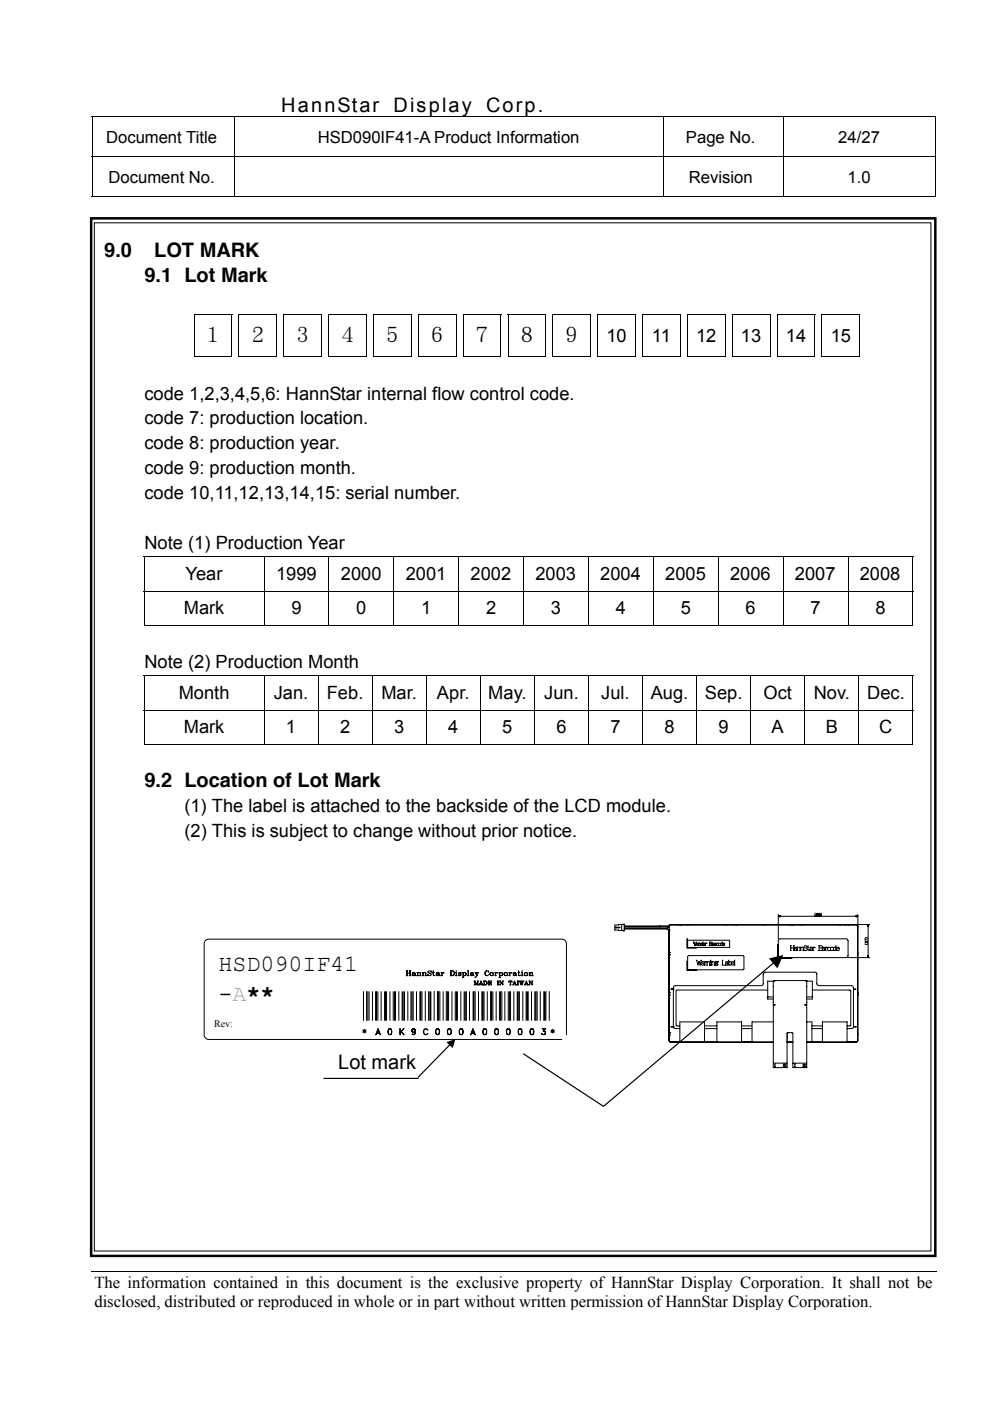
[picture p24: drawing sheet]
<svg xmlns="http://www.w3.org/2000/svg" width="210mm" height="297mm" viewBox="0 0 210 297" stroke-linecap="round" stroke-linejoin="round" font-family="sans-serif">
<defs><g id="words">
<g font-size="4.9">
<text x="46.3" y="205.9">HSD090IF41</text>
<text x="46.3" y="212.3">-A**</text>
</g>
<g font-size="4.2">
<text x="59.6" y="23.7">HannStar</text>
<text x="83.5" y="23.7">Display</text>
<text x="103.1" y="23.7">Corp.</text>
<text x="22.1" y="54.5">9.0</text>
<text x="30.6" y="59.8">9.1 Lot Mark</text>
<text x="32.7" y="54.5">LOT MARK</text>
<text x="30.6" y="166.9">9.2 Location of Lot Mark</text>
<text x="71.7" y="226.7">Lot mark</text>
</g>
<g font-size="3.9">
<text x="43.2" y="72.3">１</text>
<text x="52.7" y="72.3">２</text>
<text x="62.3" y="72.3">３</text>
<text x="71.8" y="72.3">４</text>
<text x="81.3" y="72.3">５</text>
<text x="90.8" y="72.3">６</text>
<text x="100.3" y="72.3">７</text>
<text x="109.8" y="72.3">８</text>
<text x="119.3" y="72.3">９</text>
<text x="128.6" y="72.5">10</text>
<text x="138.2" y="72.5">11</text>
<text x="147.6" y="72.5">12</text>
<text x="157.1" y="72.5">13</text>
<text x="166.6" y="72.5">14</text>
<text x="176.1" y="72.5">15</text>
<text x="30.6" y="84.7">code 1,2,3,4,5,6: HannStar internal flow control code.</text>
<text x="30.6" y="90">code 7: production location.</text>
<text x="30.6" y="95.3">code 8: production year.</text>
<text x="30.6" y="100.6">code 9: production month.</text>
<text x="30.6" y="105.9">code 10,11,12,13,14,15: serial number.</text>
<text x="30.6" y="116.5">Note (1) Production Year</text>
<text x="39.3" y="123.1">Year</text>
<text x="58.5" y="123.1">1999</text>
<text x="72.3" y="123.1">2000</text>
<text x="86" y="123.1">2001</text>
<text x="99.8" y="123.1">2002</text>
<text x="113.5" y="123.1">2003</text>
<text x="127.3" y="123.1">2004</text>
<text x="141" y="123.1">2005</text>
<text x="154.8" y="123.1">2006</text>
<text x="168.5" y="123.1">2007</text>
<text x="182.3" y="123.1">2008</text>
<text x="39" y="130.3">Mark</text>
<text x="61.8" y="130.3">9</text>
<text x="75.5" y="130.3">0</text>
<text x="89.3" y="130.3">1</text>
<text x="103.1" y="130.3">2</text>
<text x="116.8" y="130.3">3</text>
<text x="130.6" y="130.3">4</text>
<text x="144.3" y="130.3">5</text>
<text x="158.1" y="130.3">6</text>
<text x="171.8" y="130.3">7</text>
<text x="185.6" y="130.3">8</text>
<text x="30.6" y="141.7">Note (2) Production Month</text>
<text x="37.9" y="148.3">Month</text>
<text x="58" y="148.3">Jan.</text>
<text x="69.3" y="148.3">Feb.</text>
<text x="80.9" y="148.3">Mar.</text>
<text x="92.6" y="148.3">Apr.</text>
<text x="103.5" y="148.3">May.</text>
<text x="115.4" y="148.3">Jun.</text>
<text x="127.5" y="148.3">Jul.</text>
<text x="138" y="148.3">Aug.</text>
<text x="149.4" y="148.3">Sep.</text>
<text x="161.9" y="148.3">Oct</text>
<text x="172.5" y="148.3">Nov.</text>
<text x="183.9" y="148.3">Dec.</text>
<text x="39" y="155.5">Mark</text>
<text x="60.6" y="155.5">1</text>
<text x="72.1" y="155.5">2</text>
<text x="83.6" y="155.5">3</text>
<text x="95" y="155.5">4</text>
<text x="106.5" y="155.5">5</text>
<text x="118" y="155.5">6</text>
<text x="129.4" y="155.5">7</text>
<text x="140.9" y="155.5">8</text>
<text x="152.3" y="155.5">9</text>
<text x="163.6" y="155.5">A</text>
<text x="175.1" y="155.5">B</text>
<text x="186.4" y="155.5">C</text>
<text x="39.1" y="172.2">(1) The label is attached to the backside of the LCD module.</text>
<text x="39.1" y="177.5">(2) This is subject to change without prior notice.</text>
</g>
<g font-size="3.5">
<text x="22.5" y="30.2">Document Title</text>
<text x="67.4" y="30.2">HSD090IF41-A Product Information</text>
<text x="145.4" y="30.2">Page No.</text>
<text x="177.7" y="30.2">24/27</text>
<text x="23" y="38.7">Document No.</text>
<text x="146" y="38.7">Revision</text>
<text x="179.7" y="38.7">1.0</text>
<text x="20" y="273">The information contained in this document is the exclusive property of HannStar Display Corporation. It shall not be</text>
<text x="20" y="277">disclosed, distributed or reproduced in whole or in part without written permission of HannStar Display Corporation.</text>
</g>
<text font-size="2.1" x="45.4" y="217.8">Rev:</text>
</g></defs>
<g fill="none" stroke="#000" stroke-width=".21">
<path d="M19.4 24.8h179M19.4 33.3h179M19.5 24.9v8.3M19.5 33.3v8.5M49.6 24.9v8.3M49.6 33.3v8.5M140.7 24.9v8.3M140.7 33.3v8.5M166.1 24.9v8.3M166.1 33.3v8.5M198.3 24.9v8.3M198.3 33.3v8.5"/>
<path d="M19.4 41.7h30.2M49.7 41.7h90.9M140.7 41.7h25.3M166.1 41.7h32.1M19.4 269.7h179.2"/>
</g>
<path d="M198.2 41.6h.2v.2h-.2z" fill="#000"/>
<g fill="#fff">
<path d="M19.4 277.9h179.1z"/>
<path d="M198.5 269.7l.1 8.2z"/>
<path d="M198.5 277.9h.1z"/>
</g>
<path d="M19.3 46.3h179v220h-179z" fill="none" stroke="#000" stroke-width=".53"/>
<path d="M20 47.2h177.4v218h-177.4z" fill-rule="evenodd" fill="#fff" stroke="#000" stroke-width=".21"/>
<g fill="#000">
<path d="M41.1 66.7h.2v.1h-.2zM49.1 66.7h.2v.1h-.2zM49.1 75.5h.2v.2h-.2zM50.6 66.7h.2v.1h-.2zM58.6 66.7h.2v.1h-.2zM58.6 75.5h.2v.2h-.2zM60.1 66.7h.2v.1h-.2zM68.1 66.7h.2v.1h-.2zM68.1 75.5h.2v.2h-.2zM69.6 66.7h.2v.1h-.2zM77.6 66.7h.2v.1h-.2zM77.6 75.5h.2v.2h-.2z"/>
<path d="M79.1 66.7h.2v.1h-.2zM87.1 66.7h.2v.1h-.2zM87.1 75.5h.2v.2h-.2zM88.6 66.7h.2v.1h-.2zM96.6 66.7h.2v.1h-.2zM96.6 75.5h.2v.2h-.2zM98.1 66.7h.2v.1h-.2zM106.1 66.7h.2v.1h-.2zM106.1 75.5h.2v.2h-.2zM107.6 66.7h.2v.1h-.2zM115.7 66.7h.1v.1h-.1zM115.7 75.5h.1v.2h-.1z"/>
<path d="M117.1 66.7h.2v.1h-.2zM125.2 66.7h.1v.1h-.1zM125.2 75.5h.1v.2h-.1zM126.7 66.7h.1v.1h-.1zM134.7 66.7h.1v.1h-.1zM134.7 75.5h.1v.2h-.1zM136.2 66.7h.1v.1h-.1zM144.2 66.7h.1v.1h-.1zM144.2 75.5h.1v.2h-.1zM145.7 66.7h.1v.1h-.1zM153.7 66.7h.1v.1h-.1zM153.7 75.5h.1v.2h-.1z"/>
<path d="M155.2 66.7h.1v.1h-.1zM163.2 66.7h.1v.1h-.1zM163.2 75.5h.1v.2h-.1zM164.7 66.7h.1v.1h-.1zM172.7 66.7h.2v.1h-.2zM172.7 75.5h.2v.2h-.2zM174.2 66.7h.1v.1h-.1zM182.2 66.7h.2v.1h-.2zM182.2 75.5h.2v.2h-.2zM30.5 118h.2v.2h-.2zM193.5 118h.2v.2h-.2zM193.5 132.5h.2v.1h-.2z"/>
<path d="M30.5 143.2h.2v.2h-.2zM193.5 143.2h.2v.2h-.2zM193.5 157.7h.2v.2h-.2z"/>
</g>
<g fill="none" stroke="#000" stroke-width=".21">
<path d="M41.1 66.8h8.2M41.1 75.6h8M41.2 66.8v8.9M49.2 66.8v8.9M50.6 66.8h8.2M50.6 75.6h8M50.7 66.8v8.9M58.7 66.8v8.9M60.1 66.8h8.2M60.1 75.6h8M60.2 66.8v8.9M68.2 66.8v8.9"/>
<path d="M69.6 66.8h8.2M69.6 75.6h8M69.7 66.8v8.9M77.7 66.8v8.9M79.1 66.8h8.2M79.1 75.6h8M79.2 66.8v8.9M87.2 66.8v8.9M88.6 66.8h8.2M88.6 75.6h8M88.7 66.8v8.9M96.7 66.8v8.9"/>
<path d="M98.1 66.8h8.2M98.1 75.6h8M98.2 66.8v8.9M106.2 66.8v8.9M107.6 66.8h8.2M107.6 75.6h8.1M107.7 66.8v8.9M115.7 66.8v8.9M117.1 66.8h8.2M117.1 75.6h8.1M117.2 66.8v8.9M125.2 66.8v8.9"/>
<path d="M126.7 66.8h8.1M126.7 75.6h8M126.7 66.8v8.9M134.7 66.8v8.9M136.2 66.8h8.1M136.2 75.6h8M136.2 66.8v8.9M144.3 66.8v8.9M145.7 66.8h8.1M145.7 75.6h8M145.8 66.8v8.9M153.8 66.8v8.9"/>
<path d="M155.2 66.8h8.1M155.2 75.6h8M155.3 66.8v8.9M163.3 66.8v8.9M164.7 66.8h8.2M164.7 75.6h8M164.8 66.8v8.9M172.8 66.8v8.9M174.2 66.8h8.2M174.2 75.6h8M174.3 66.8v8.9M182.3 66.8v8.9"/>
<path d="M30.5 118.1h163.2M30.6 118.2v7M56 118.2v7M69.7 118.2v7M83.5 118.2v7M97.3 118.2v7M111 118.2v7M124.8 118.2v7M138.5 118.2v7M152.3 118.2v7M166.1 118.2v7M179.8 118.2v7"/>
<path d="M193.6 118.2v7M30.5 125.3h163.2M30.5 132.5h25.4M30.6 125.4v7.2M56 125.4v7.2M56.1 132.5h13.6M69.7 125.4v7.2M69.8 132.5h13.6M83.5 125.4v7.2M83.6 132.5h13.6M97.3 125.4v7.2M97.3 132.5h13.6"/>
<path d="M111 125.4v7.2M111.1 132.5h13.6M124.8 125.4v7.2M124.9 132.5h13.6M138.5 125.4v7.2M138.6 132.5h13.6M152.3 125.4v7.2M152.4 132.5h13.6M166.1 125.4v7.2M166.1 132.5h13.6M179.8 125.4v7.2M179.9 132.5h13.6"/>
<path d="M193.6 125.4v7.2M30.5 143.3h163.2M30.5 150.5h163.2M30.5 157.8h25.4M30.6 143.4v7.1M30.6 150.6v7.3M56 143.4v7.1M56 150.6v7.3M56.1 157.8h11.3M67.5 143.4v7.1M67.5 150.6v7.3M67.5 157.8h11.3"/>
<path d="M78.9 143.4v7.1M78.9 150.6v7.3M79 157.8h11.3M90.4 143.4v7.1M90.4 150.6v7.3M90.5 157.8h11.3M101.9 143.4v7.1M101.9 150.6v7.3M101.9 157.8h11.3M113.3 143.4v7.1M113.3 150.6v7.3M113.4 157.8h11.3"/>
<path d="M124.8 143.4v7.1M124.8 150.6v7.3M124.9 157.8h11.3M136.2 143.4v7.1M136.2 150.6v7.3M136.3 157.8h11.3M147.7 143.4v7.1M147.7 150.6v7.3M147.8 157.8h11.3M159.2 143.4v7.1M159.2 150.6v7.3M159.3 157.8h11.3"/>
<path d="M170.6 143.4v7.1M170.6 150.6v7.3M170.7 157.8h11.3M182.1 143.4v7.1M182.1 150.6v7.3M182.2 157.8h11.3M193.6 143.4v7.1M193.6 150.6v7.3"/>
</g>
<path d="M130.1 192.9h55.5v33.7h-55.5z" fill="#fff"/>
<path d="M130.1 192.9v33.7h55.5" fill="none" stroke="#fff" stroke-width=".21"/>
<g fill="none" stroke="#000" stroke-width=".21">
<path d="M130.4 196.1l2-.2v1.5l-2-.2v-.5h1l-1-.1zM131.8 196v1.3M132.4 196.3h7.5M132.4 196.5h7.5M132.4 196.8h9.1M132.4 197h9.1M141.8 197.1h.1M141.8 196.5v.2M141.8 197.1v23.5M141.8 197.2h.1M141.8 197.4h.1M141.9 196.3v24.4l.2 .2"/>
<path d="M141.9 197.3h.1M141.9 196.3h-2v.2h2M141.9 196.7h-.4v.4h.4M141.9 196.2l-.1 .1M142.1 196.1l-.2 .2M142.1 196.1h39.5l.2 .2M142.1 196.1v.1M142.2 196h39.3M142.2 196l-.1 .1M142.2 196l-.3 .2M143.8 196.1h.1M143.9 196.1h.1"/>
<path d="M143.9 196h.1M144.3 196h.1M144.3 196.1h.1M144.4 196.1h.1M145.7 199.1v1.9h1.9M145.7 199.1h.1M145.8 199.3h8.9v1.6h-8.9zM147 199.7h.1M147.1 199.7l.3 .8-.3-.8 .3 .8 .2-.8M148.1 200h.5v.5M148.2 200v.5M149 199.7l.1 .8"/>
<path d="M149.5 200h.1M149.6 200v.5M149.7 200h.2h-.1M150.4 199.7l.6 .2-.1 .6h-.5l.1-.8M152.4 200l.4 .1-.1 .4-.4-.1zM153.1 199.7l.1 .8M155.6 196.1h.1M155.7 196h.1M155.7 196.1h.1M156.1 196h.1M156.1 196.1h.1M156.2 196.1h.1"/>
<path d="M165 193.9v5.2M165 194.3l.4-.1v.2zM165.1 199.2l14.3-.1 .4 .3v3.2l-.4 .4h-14l-.4-.4v-3.2zM165.4 194.3h16.1M167.5 196.1h.1M167.6 196.1h.1M167.6 196h.1M168 196h.1M168 196.1h.1M168.1 196.1h.1M172.9 193.6v.6M173.1 194l.2-.1 .1 .2-.3 .1z"/>
<path d="M173.2 193.9v-.2h.2l-.1 .2M173.9 193.9h-.4l.1-.2h.3v.4h-.4M174.1 193.6v.6M179.3 196.1h.1M179.4 196.1h.1M179.4 196h.1M179.8 196h.1M179.8 196.1h.1M179.9 196.1h.1M181.5 196l.3 .1 .1 .3M181.5 196l.1 .1M181.5 194.2l.4 .1-.4 .1z"/>
<path d="M181.7 196h2.7M181.8 196.3v24.4l-.2 .2M181.8 198.7h.1M181.8 196.3v.1M181.8 198.2h.1M181.8 196.4v24.2M181.8 196.4h.1M181.9 193.9v2.3M183.4 198.9l.3-.1 .3 .1M183.7 199.7h-.3l.1 .2M183.7 199.8v-.1l.2-.1v.3M183.9 199.3l-.5-.2v.4"/>
<path d="M184.1 196v.4h-.1zM184.1 196.4v6.3M77.1 210.2v6.1M77.2 218.6h.1M77.2 218.5l.1 .2M77.3 218.5l-.4 .4 .3-.3-.3-.2 .3 .1v-.3l.1 .3 .3-.1-.3 .2 .3 .3-.3-.2-.1 .3v-.3M77.8 210.2l-.1 6.1M78 210.2v6.1M78.3 210.2v6.1M79 210.2v6.1M79.6 210.2v6.1M79.8 219.1h.7"/>
<path d="M79.8 219h.7M79.9 210.2l-.1 6.1M80.1 210.2v6.1M80.2 218.1l.5 1.3-.5-1.1-.5 1.1zM80.8 210.2v6.1M81.5 210.2v6.1M81.7 210.2v6.1M82 210.2v6.1M82.4 219.3h.5M82.4 218.2h.5M82.4 218.2l.2-.1a.68 .68 0 0 1 .5 .6 .68 .68 0 0 1-.5 .7l-.2-.1-.1-.5zM82.5 218.2l-.2 .5 .2 .6"/>
<path d="M82.7 210.2v6.1M82.8 218.2l.2 .5-.2 .6M83.4 210.2v6.1M83.7 210.2v6.1M83.9 210.2v6.1M84.6 210.2v6.1M84.8 218.1l.1 1.3zM84.9 218.8l.8-.7-.8 .8M85 218.7l.7 .7-.6-.7M85.3 210.2v6.1M85.5 210.2v6.1M85.8 210.2v6.1"/>
<path d="M86.1 205.8h.4M86.1 206.9h.4M86.3 205.8v1.1M86.3 206.3h.6M86.5 210.2v6.1M86.8 205.8h.3M86.8 206.9h.3M86.9 205.8v1.1M87 205.8v1.1M87.1 210.2v6.1M87.4 218.4l.3-.2 .3 .2M87.4 218.6l.3 .2 .3-.2"/>
<path d="M87.4 210.2v6.1M87.4 219.3h.5M87.5 206.3l.4-.1 .2 .7M87.6 206.5l-.2 .2 .2 .2M87.6 218.2l-.2 .3 .2 .3M87.6 210.2v6.1M87.8 218.2a.83 .83 0 0 1 0 1.1M88 206.3v.4l.2 .2M88 206.4l-.6 .2 .2 .3 .4-.2M88 218.5l-.2 .3M88 218.7a.4 .4 0 0 1-.6 .1 .4 .4 0 0 1 0-.6 .4 .4 0 0 1 .6 .1l.1 .2a.62 .62 0 0 1-.5 .9l-.2-.2 .1 .1M88.3 210.2v6.1"/>
<path d="M88.3 206.2h.3v.7M88.3 206.9h.5M88.5 206.2v.7M88.6 206.3l.5-.1 .1 .7M88.9 206.2l.2 .1v.6M88.9 206.9h.4M89 210.2v6.1M89.3 210.2l-.1 6.1M89.5 210.2v6.1M89.5 206.9h.4M89.5 206.2h.2v.7M89.7 206.2v.7"/>
<path d="M89.7 206.3l.5-.1 .1 .7M90.1 206.2l.2 .1v.6M90.1 206.9h.3M90.2 210.2v6.1M90.7 206.1l.6 .3a.34 .34 0 0 1-.2 .5 .34 .34 0 0 1-.4-.3v.3l.1-.2M90.7 218.4a.46 .46 0 0 0-.5-.2 .46 .46 0 0 0-.3 .4v.3a.46 .46 0 0 0 .3 .4 .46 .46 0 0 0 .5-.2 .48 .48 0 0 1-.5 .3 .48 .48 0 0 1-.4-.5v-.3a.48 .48 0 0 1 .4-.5 .48 .48 0 0 1 .5 .3M90.9 210.2v6.1M91.1 210.2v6.1M91.4 210.2v6.1M91.4 206v-.2v.3a.34 .34 0 0 0-.3-.3 .34 .34 0 0 0-.3 .4l.6 .3M91.7 206.2h.4M92.1 210.2v6.1"/>
<path d="M92.2 206.7l-.3 .1-.1-1 .2 1.1M92.5 218.2l.2-.1a.67 .67 0 0 1 .5 .6 .67 .67 0 0 1-.5 .7l-.3-.3v-.3zM92.5 219.3h.5M92.6 218.2h.4M92.6 206.3l.4-.1 .3 .7M92.6 218.2l-.2 .5 .2 .6M92.7 206.5l-.2 .2 .2 .2M92.8 210.2v6.1M93 218.2l.1 .5-.1 .6M93 210.2v6.1M93.1 206.3v.4l.2 .2M93.1 206.4l-.6 .2 .2 .3 .4-.2"/>
<path d="M93.3 210.2v6.1M93.5 206.9h.3M93.5 206.2h.2v.7M93.6 206.2v.7M94 210.2v6.1M94.1 206.2h-.2l-.2 .3M94.7 210.2l-.1 6.1M94.9 210.2v6.1M95 218.2a.63 .63 0 0 1 .8 .4 .63 .63 0 0 1-.5 .8l-.3-.1-.1-.2-.1-.4zM95 219.3h.5M95 218.2h.5M95.1 218.2l-.2 .5 .2 .6"/>
<path d="M95.1 210.2v6.1M95.5 205.8h.5a.52 .52 0 0 1 .4 .6 .52 .52 0 0 1-.4 .5h-.5M95.5 218.2l.1 .5-.1 .6M95.6 205.8v1.1M95.8 210.2v6.1M96 205.8a.57 .57 0 0 1 0 1.1M96.5 210.2v6.1M96.6 206.2h.2v.7l-.1-.7M96.6 206.9h.4M96.7 205.8h.1M96.8 210.2v6.1M97 210.2v6.1"/>
<path d="M97.2 206.3l.5 .3-.1 .3-.4-.2 .1 .1M97.5 218.2a.63 .63 0 0 1 .8 .4 .63 .63 0 0 1-.4 .8h-.2a.81 .81 0 0 1-.2-1.2zM97.5 219.3h.5M97.5 218.2h.5M97.6 218.2l-.2 .5 .2 .6M97.7 206.3v.1l-.3-.2-.2 .2 .5 .3M97.7 210.2v6.1M98 218.2l.1 .5-.1 .6M98 206.2h.2v1M98 207.2h.4M98.2 206.2v1M98.2 206.3a.34 .34 0 0 1 .5 0 .34 .34 0 0 1 0 .5 .34 .34 0 0 1-.5-.1"/>
<path d="M98.4 210.2v6.1M98.6 206.2l.2 .3-.2 .4M98.6 210.2v6.1M98.9 210.2v6.1M99.1 205.8h.2v1.1M99.1 206.9h.4M99.3 205.8v1.1M99.5 210.2v6.1M99.8 206.3h.5l.2 .6-.2-.2v-.4M99.9 219.1h.7M99.9 206.5l-.1 .2 .1 .2M100 219h.6"/>
<path d="M100.3 218.1l.5 1.3-.5-1.1-.5 1.1zM100.3 206.4l-.6 .2 .2 .3 .4-.2M100.3 210.2v6.1M100.5 208h.2l.3 .7M100.5 208.8h.3M100.5 210.2v6.1M100.7 206.2h.3M100.8 210.2v6.1M100.8 206.2l.3 .7M100.9 206.2l.2 .6M101.1 208.8h.4M101.2 206.2h.3"/>
<path d="M101.3 208l-.3 .8-.3-.8v.8M101.3 208v.8M101.3 208h.2M101.4 206.2l-.4 .9-.2 .1M101.5 210.2v6.1M101.6 208.8h.3M101.7 208.8l.3-.8 .3 .8M101.7 208.6h.5M102 208.1l.3 .7M102.1 208.8h.3M102.2 210.2v6.1M102.4 210.2v6.1"/>
<path d="M102.5 208h.5a.42 .42 0 0 1 .3 .4 .42 .42 0 0 1-.3 .4h-.5M102.5 218.2a.63 .63 0 0 1 .8 .4 .63 .63 0 0 1-.5 .8l-.3-.1-.1-.2v-.4zM102.5 219.3h.5M102.5 218.2h.5M102.6 218.2l-.2 .5 .2 .6M102.6 208v.8l.1-.8M102.6 210.2v6.1M103 208a.42 .42 0 0 1 .3 .4 .42 .42 0 0 1-.3 .4M103 218.2l.1 .5-.1 .6M103.2 205.8a.57 .57 0 0 0 0 1.1M103.3 210.2v6.1M103.5 208h.7v.3v-.3"/>
<path d="M103.5 208.8h.7v-.2v.2M103.5 206l.1 .1v-.3l-.1 .2a.46 .46 0 0 0-.6 0 .46 .46 0 0 0 .1 .7 .46 .46 0 0 0 .6-.1M103.7 208v.8M103.7 208.4h.3M104 208.3v.2M104.1 210.2l-.1 6.1M104.2 206.2a.33 .33 0 0 0-.2 .5 .33 .33 0 0 0 .5 0 .33 .33 0 0 0-.2-.5 .33 .33 0 0 0-.4 .3 .33 .33 0 0 0 .3 .4M104.2 210.2v6.1M104.3 206.2l.3 .3-.3 .4M104.5 210.2v6.1M104.9 206.9h.3M104.9 206.2h.2"/>
<path d="M105 218.2a.63 .63 0 0 1 .8 .4 .63 .63 0 0 1-.5 .8h-.1a.81 .81 0 0 1-.2-1.2zM105 219.3h.5M105 218.2h.5M105 206.2v.7M105.1 206.2v.7M105.1 218.2l-.2 .5 .2 .6M105.2 210.2v6.1M105.4 208h.3M105.4 208.8h.3M105.5 218.2l.1 .6-.1 .5M105.5 206.2h-.3l-.1 .3M105.6 208v.8"/>
<path d="M105.8 206.2h.2v1M105.8 207.2h.3M105.9 206.2v1M105.9 210.2v6.1M105.9 208h.2M105.9 208.8h.3M106 206.3a.36 .36 0 0 1 .5 0 .36 .36 0 0 1 0 .5 .36 .36 0 0 1-.5-.1M106 208v.8M106.1 208l.5 .7M106.2 210.2l-.1 6.1M106.3 206.2l.2 .3-.2 .4M106.4 210.2v6.1"/>
<path d="M106.5 208h.3M106.6 208v.8l-.5-.7M107 210.2v6.1M107.2 206.2a.33 .33 0 0 0-.2 .5 .33 .33 0 0 0 .5 0 .33 .33 0 0 0-.2-.5 .33 .33 0 0 0-.4 .3 .33 .33 0 0 0 .3 .4M107.3 206.2l.3 .3-.3 .4M107.5 218.2a.63 .63 0 0 1 .8 .4 .63 .63 0 0 1-.5 .8l-.4-.3v-.4zM107.5 219.3h.5M107.5 218.2h.5M107.6 218.2l-.2 .5 .2 .6M107.8 210.2v6.1M107.8 206.2h.3v.7M107.8 206.9h.4"/>
<path d="M107.9 208v.3v-.3h.6v.3v-.3M107.9 218.2l.2 .5-.2 .6M108 206.2v.7M108 210.2v6.1M108.1 208.8h.3M108.2 208v.8M108.2 210.2v6.1M108.5 206.2h-.3l-.1 .3M108.7 208.8h.3M108.8 208.8l.3-.8 .3 .8M108.9 208.6h.4M108.9 206.3h.5l.1 .6"/>
<path d="M108.9 210.2v6.1M109 206.5l-.1 .2 .1 .2M109.1 208.1l.2 .7M109.3 208.8h.2M109.3 206.3v.4l.3 .2M109.3 206.4l-.5 .2 .2 .3 .3-.2M109.6 208h.4M109.6 208.8h.4M109.7 210.2v6.1M109.8 206.2h.4M109.8 208v.8M109.9 210.2v6.1"/>
<path d="M110 219.3h.5M110 218.2h.5M110 218.2a.63 .63 0 0 1 .8 .4 .63 .63 0 0 1-.5 .8l-.4-.3v-.4zM110.1 218.2l-.2 .6 .2 .5M110.1 208h.3M110.1 210.2v6.1M110.2 208l.2 .8 .2-.8 .1 .8M110.3 208l.1 .6M110.4 206.7l-.4 .1v-1v.9l.1 .2M110.5 218.2l.1 .6-.2 .5M110.6 206.9h.3M110.6 206.2h.1v.7"/>
<path d="M110.6 208l.1 .6M110.7 205.8h.1M110.8 208h.3M110.8 210.2v6.1M110.9 208l-.1 .8M111.2 208.8h.2M111.3 208.8l.3-.8 .3 .8M111.3 208.6h.5M111.5 206.2a.33 .33 0 0 0-.2 .5 .33 .33 0 0 0 .5 0 .33 .33 0 0 0-.2-.5 .33 .33 0 0 0-.4 .3 .33 .33 0 0 0 .3 .4M111.5 210.2v6.1M111.6 208.1l.2 .7M111.6 206.2l.2 .4-.2 .3"/>
<path d="M111.7 208.8h.3M111.8 210.2v6.1M112 210.2v6.1M112.1 208h.2l.5 .7M112.1 208.8h.3M112.2 206.9h.3M112.2 206.2h.1v.7M112.2 208v.8M112.3 206.3l.6-.1v.7M112.5 219.3h.5M112.5 218.2h.5M112.6 218.2l-.2 .5 .2 .6"/>
<path d="M112.7 206.2l.2 .1v.6M112.7 206.9h.4M112.7 208h.3M112.7 210.2v6.1M112.7 218.1a.7 .7 0 0 0-.4 .7 .7 .7 0 0 0 .5 .6 .7 .7 0 0 0 .4-.7 .7 .7 0 0 0-.5-.6M112.8 208v.8l-.5-.7M113 218.2l.1 .5-.1 .6M113.4 210.2v6.1M113.7 210.2l-.1 6.1M113.9 210.2v6.1M114.6 210.2v6.1M114.9 219.2l.2 .1"/>
<path d="M115.2 218.6a.43 .43 0 0 1 .5 .3 .43 .43 0 0 1-.4 .5 .43 .43 0 0 1-.5-.3h.1M115.3 210.2v6.1M115.4 218.7l.2 .3-.2 .3M115.5 210.2v6.1M115.6 218.1l-.4 .6h.3l.1 .2M115.6 218.2l-.6-.1h.6l-.4 .6M115.6 219.1l-.3 .2-.4-.1M115.8 210.2l-.1 6.1M116.5 210.2v6.1M117.2 218.6h.1M117.2 218.5v.2M117.2 218.5l-.4 .4 .3-.3-.3-.2 .3 .1v-.3l.1 .3 .3-.1-.3 .2 .3 .3-.3-.2-.1 .3v-.3"/>
<path d="M120.1 219.4v-19.3a.98 .98 0 0 0-1-1h-74.8a.98 .98 0 0 0-1 1v19.3a.98 .98 0 0 0 1 1h74.8M141.9 219h.1M141.9 219.5h.1M141.9 218.9h.1M141.9 211h.1M141.9 210.5h.1M141.9 210.4h.1M141.9 210.9h.1M141.9 202.4h.1M141.9 202.5h.1M141.9 202h.1M142.3 217.7h.1"/>
<path d="M142.3 209.7h.1M142.3 217.7h.5M142.3 209.7h.5M142.8 217.7h.1M142.8 217.7l.1 .3 .3 .1h.9M142.8 209.7h.1M142.8 217.7l.1-8.6 18.5-.1 .4-.4v-2.1l.1-.3 .3-.1h10.6l.3 .1 .1 .3v2.1l.4 .4 7.2 .1 .2 8.6M144.1 216.7h5.3v4.2h-5.3zM145.7 203.8v1.9h1.9M145.7 203.8h.1M145.9 202.7l11.6-.1 .2 .2v2.6l-.2 .2h-11.5l-.2-.2zM147.6 205.7h.1"/>
<path d="M147.6 201h.1M147.7 203.6h.1M147.7 200.2h.4l-.1-.2-.3 .1v.3h.4M147.7 203.6l.3 1 .2-.8 .2 .8 .3-1M148.1 200.5h.2M148.5 200.5h.1M148.6 203.6h.1M148.7 204.1l.4-.2 .2 .2v.5h.2M149 200.1l-.1-.1-.3 .1 .2 .4 .2-.1M149.1 200.2h.4l-.1-.2-.3 .1v.3h.4M149.3 204.2l-.6 .2 .1 .2 .5-.1M149.4 203.9l.1 .1"/>
<path d="M149.4 218.1h2.6M149.4 217.5h2.6M149.5 203.9v.7M149.5 200.5h.1M149.6 203.9l.2 .1-.1-.1M149.8 203.9l.7 .1v.6M149.8 204.6h.2M149.9 203.9v.7M150.4 204.6h.6M150.5 200.1h.4M150.5 203.9h.2v.7M150.6 203.6h.1"/>
<path d="M150.9 203.9l.6 .1v.6M150.9 203.9v.7M151 200.1l.3-.1 .1 .5M151.4 200.2l-.4 .1v.2l.4-.1M151.4 204.6h.2M151.4 200.2h.5l-.1-.2h-.3l-.1 .4h.5M151.8 204.2l-.1 .2h.4l.2 .1-.6 .2-.1-.2 .1-.1M152 216.7h5.2v4.2h-5.2zM152.3 200.1l-.1-.1-.3 .1 .1 .4 .3-.1M152.3 203.9h-.5l-.1 .2 .3 .1 .1-.2M153.1 203.6h.2M153.1 200.1l-.1-.1-.2 .1 .1 .4 .2-.1"/>
<path d="M153.2 203.6l-.1 1h.7v-.2M153.2 200.2h.4l-.1-.2h-.2l-.1 .4h.4M153.8 204.1l.4-.2 .2 .2v.5M154.4 204.2l-.6 .2 .1 .2 .5-.1M154.4 203.6l.1 1v-.2l.4 .2 .2-.5-.2-.2-.4 .2M155.1 204.2h.6l-.2-.3h-.3l-.1 .2v.3l.1 .2h.3l.2-.2M155.7 203.6l.1 1M155.7 204.6h.2M157.2 218.1h2.2M157.2 217.5h2.2M162.8 209.9h-19.3l-.2 .2v7.2l.2 .2h.6M162.8 211.4h1.2"/>
<path d="M164 208.1l-.1 18.2 2.9 .1M164 216.7h-4.6v4.2h4.6M164 213h.3l-.3 .1M164 208h-1.2v3.8h1.2M164.1 207.9l-.2 .1M164.1 207.9l-.2 .2M164.1 207.9h.1M164.1 207.9h6.8M165 200.3v2.8h2.8M166.9 219v1.9h1.2M167.6 200.5h.1v1M167.6 201.5h.1"/>
<path d="M167.7 201h.6M167.8 203.1h.1M168.2 200.5h.2l-.1 1M168.2 201.5h.2M168.4 201l.4-.2 .1 .2v.5h.2M168.9 201.1l-.5 .2v.2h.5M169 200.8l.6 .1v.6M169.1 200.8v.7M169.5 201.5h.3M169.7 200.8l.6 .1v.6M169.8 200.8v.7M170.2 201.5h.2"/>
<path d="M170.4 201.2v.3M170.9 207.9h.1M170.9 207.9l.1 .2M170.9 207.9l.1 .1M171 208.1v18.2h-2.9v-7.2l-.2-.2h-.8l-.2 .2v7.2M171 216.7h1.1v4.2h-1.1M171 213h-.3l.3 .1M171 208h1.2v3.8h-1.2M171 211.4h1.2M171.1 200.8v-.2l-.2-.1-.4 .2v.2l.5 .2 .2 .2a.44 .44 0 0 1-.8 0M171.2 200.8h.4M171.3 200.5v.9l.2 .1 .2-.1"/>
<path d="M171.7 201l.4-.2 .2 .2v.5h.2M172.1 218.1h2.3M172.1 217.5h2.3M172.2 209.9l8.1 .1 .1 7.3-.2 .2h-.6M172.3 201.1l-.6 .2 .1 .2h.5M172.3 200.8l.2 .1M172.4 200.8v.7M172.6 200.8l.2 .1-.1-.1M173.6 200.5h.6l.2 .2-.2 .3 .2 .4-.2 .1h-.6l.1-1M173.7 201h.5M174.4 201l.4-.2 .1 .2v.5h.3M174.4 216.7h5.2v4.2h-5.2z"/>
<path d="M174.9 201.1l-.5 .2 .1 .2h.4M175 200.8l.2 .1M175.1 200.8v.7M175.2 200.8l.3 .1-.2-.1M176.1 201l.5-.2 .1 .2v.4l-.4 .1-.2-.1zM176.1 201l-.2-.2-.4 .2 .1 .5 .5-.1M177.2 200.5l.1 1M177.2 201l-.1-.2-.4 .2 .2 .5 .3-.1M177.3 201.1h.7l-.2-.3-.5 .2v.4l.2 .1 .5-.1M179.8 203h4.6M181 217.7l-.2 .3-.2 .1h-1M181 217.7h.4"/>
<path d="M181 209.7h.4M181.4 217.7h.1M181.4 209.7h.1M181.8 218.4h.1M181.8 211h.1M181.8 210.9h.1M181.8 210.4h.1M181.8 208.5v.1M181.8 218.9h.1M181.8 219.5h.1M181.8 219h.1M181.8 210.5h.1"/>
<path d="M181.8 202.4h.1M181.8 202.5h.1M181.8 202h.1M181.8 201.9h.1M181.8 217.9h.1M181.8 208h.1M183.4 200.1l.3 .2 .3-.2M184 202.7h.1v.3zM141.8 220.6l.4 .4M141.8 220.6l.1 .3 .3 .1M142 220.8l2.1 .1M142.2 221h21.8"/>
<path d="M142.2 221h.1M142.7 220.9v.1h.7M142.7 220.9h.1M142.8 220.9h.1M143.3 220.9h.1M143.4 220.9h.1M143.4 220.9h-.1M143.4 220.9l.1 .1M149.4 220.9h2.6M157.2 220.9h2.2M158 220.9l-.1 .1M158 220.9h.1"/>
<path d="M158.1 220.9h.1M158.5 220.9h.1M158.6 220.9h.1M158.7 221h-.7M158.7 221h.1M158.7 220.9v.1M164 225.4h2.9M164.2 225.7l.1 .5M164.2 226.2h.2M166.1 225.7l.2-.1v.3M166.1 225.9l.3 .2h-.4M166.5 225.6l.2 .2-.1 .3-.2-.1z"/>
<path d="M166.9 226.3l-.1 .1M166.9 221h1.2M166.9 220.9h.1M168.1 225.4h2.9M168.5 225.7l.1-.1v.5M168.5 226.1h.1M170.2 225.7h.3l-.1 .2M170.3 225.9l.2 .2h-.3M170.6 225.7l.3 .1-.1 .4-.3-.2zM171 221h10.5M172.1 220.9h2.3M179.6 220.9h2.1"/>
<path d="M180.2 220.9v.1h.7M180.3 220.9h.1M180.4 220.9h.1M180.8 220.9h.1M180.9 220.9h.1M180.9 221h.1M180.9 220.9l.1 .1M181.5 221h.1M181.7 220.8v.1M181.8 220.6l-.3 .4M181.8 220.6h.1M181.9 220.6l-.1 .3-.3 .1"/>
</g>
<path d="M164 204.2l-36 30.4-17-11.1M68.7 228.6h20M95.4 221.5l-6.7 6.9" fill="none" stroke="#000" stroke-width=".25"/>
<path d="M163 203.2l3.1-.7-1.3 2.8zM94.7 221l1.9-.7-.6 1.9z" fill="#000"/>
<use href="#words"/>
</svg>
